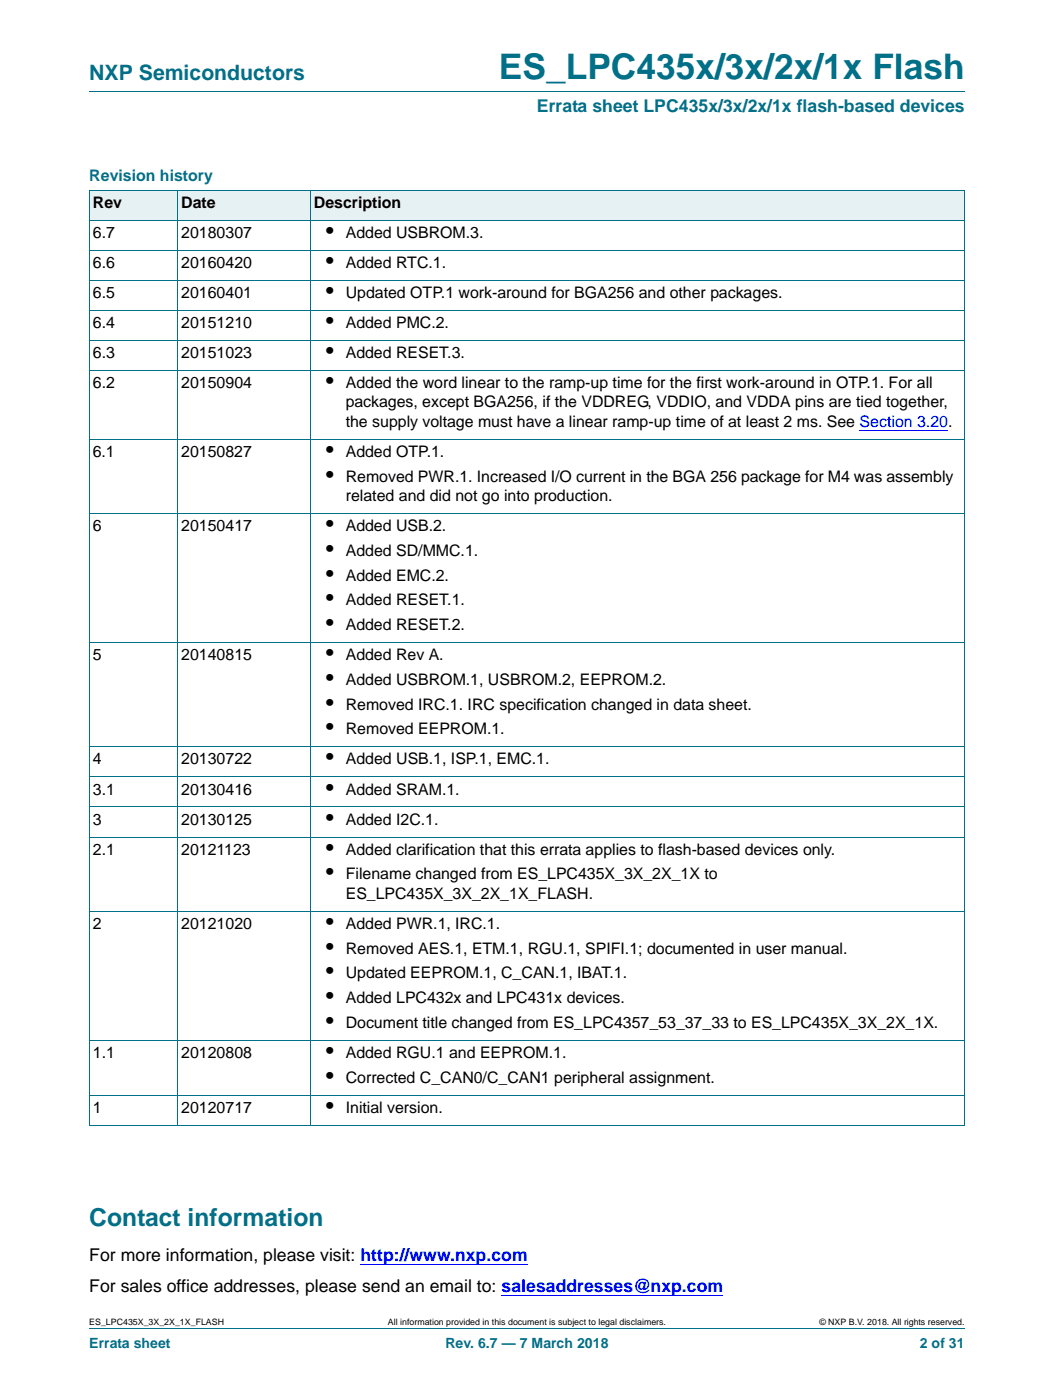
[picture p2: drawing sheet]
<svg xmlns="http://www.w3.org/2000/svg" width="210mm" height="279mm" viewBox="0 0 210 279" stroke-linecap="round" stroke-linejoin="round" font-family="sans-serif">
<defs><g id="words">
<text font-size="7" fill="#007088" x="99.5" y="15.8">ES_LPC435x/3x/2x/1x Flash</text>
<text font-size="4.9" fill="#007088" x="17.8" y="244.8">Contact information</text>
<text font-size="4.2" fill="#007088" x="17.8" y="16">NXP Semiconductors</text>
<g font-size="4.2">
<text x="65.1" y="47.4">•</text>
<text x="65.1" y="53.4">•</text>
<text x="65.1" y="59.4">•</text>
<text x="65.1" y="65.4">•</text>
<text x="65.1" y="71.4">•</text>
<text x="65.1" y="77.4">•</text>
<text x="65.1" y="91.2">•</text>
<text x="65.1" y="96.1">•</text>
<text x="65.1" y="106">•</text>
<text x="65.1" y="111">•</text>
<text x="65.1" y="115.9">•</text>
<text x="65.1" y="120.8">•</text>
<text x="65.1" y="125.8">•</text>
<text x="65.1" y="131.8">•</text>
<text x="65.1" y="136.7">•</text>
<text x="65.1" y="141.6">•</text>
<text x="65.1" y="146.6">•</text>
<text x="65.1" y="152.6">•</text>
<text x="65.1" y="158.6">•</text>
<text x="65.1" y="164.6">•</text>
<text x="65.1" y="170.6">•</text>
<text x="65.1" y="175.5">•</text>
<text x="65.1" y="185.4">•</text>
<text x="65.1" y="190.3">•</text>
<text x="65.1" y="195.3">•</text>
<text x="65.1" y="200.2">•</text>
<text x="65.1" y="205.1">•</text>
<text x="65.1" y="211.1">•</text>
<text x="65.1" y="216.1">•</text>
<text x="65.1" y="222.1">•</text>
</g>
<text font-size="3.5" fill="#007088" x="107.1" y="22.3">Errata sheet LPC435x/3x/2x/1x flash-based devices</text>
<g font-size="3.5">
<text x="17.8" y="251.6">For more information, please visit: http://www.nxp.com</text>
<text x="17.8" y="257.8">For sales office addresses, please send an email to: salesaddresses@nxp.com</text>
</g>
<text font-size="3.2" fill="#007088" x="17.8" y="36.2">Revision history</text>
<g font-size="3.2">
<text x="18.5" y="41.4">Rev</text>
<text x="36.2" y="41.4">Date</text>
<text x="62.6" y="41.4">Description</text>
<text x="18.5" y="47.4">6.7</text>
<text x="36.2" y="47.4">20180307</text>
<text x="69" y="47.4">Added USBROM.3.</text>
<text x="18.5" y="53.4">6.6</text>
<text x="36.2" y="53.4">20160420</text>
<text x="69" y="53.4">Added RTC.1.</text>
<text x="18.5" y="59.4">6.5</text>
<text x="36.2" y="59.4">20160401</text>
<text x="69" y="59.4">Updated OTP.1 work-around for BGA256 and other packages.</text>
<text x="18.5" y="65.4">6.4</text>
<text x="36.2" y="65.4">20151210</text>
<text x="69" y="65.4">Added PMC.2.</text>
<text x="18.5" y="71.4">6.3</text>
<text x="36.2" y="71.4">20151023</text>
<text x="69" y="71.4">Added RESET.3.</text>
<text x="18.5" y="77.4">6.2</text>
<text x="36.2" y="77.4">20150904</text>
<text x="69" y="77.4">Added the word linear to the ramp-up time for the first work-around in OTP.1. For all</text>
<text x="69" y="81.3">packages, except BGA256, if the VDDREG, VDDIO, and VDDA pins are tied together,</text>
<text x="69" y="85.2">the supply voltage must have a linear ramp-up time of at least 2 ms. See Section 3.20.</text>
<text x="18.5" y="91.2">6.1</text>
<text x="36.2" y="91.2">20150827</text>
<text x="69" y="91.2">Added OTP.1.</text>
<text x="69" y="96.1">Removed PWR.1. Increased I/O current in the BGA 256 package for M4 was assembly</text>
<text x="69" y="100">related and did not go into production.</text>
<text x="18.5" y="106">6</text>
<text x="36.2" y="106">20150417</text>
<text x="69" y="106">Added USB.2.</text>
<text x="69" y="111">Added SD/MMC.1.</text>
<text x="69" y="115.9">Added EMC.2.</text>
<text x="69" y="120.8">Added RESET.1.</text>
<text x="69" y="125.8">Added RESET.2.</text>
<text x="18.5" y="131.8">5</text>
<text x="36.2" y="131.8">20140815</text>
<text x="69" y="131.8">Added Rev A.</text>
<text x="69" y="136.7">Added USBROM.1, USBROM.2, EEPROM.2.</text>
<text x="69" y="141.6">Removed IRC.1. IRC specification changed in data sheet.</text>
<text x="69" y="146.6">Removed EEPROM.1.</text>
<text x="18.5" y="152.6">4</text>
<text x="36.2" y="152.6">20130722</text>
<text x="69" y="152.6">Added USB.1, ISP.1, EMC.1.</text>
<text x="18.5" y="158.6">3.1</text>
<text x="36.2" y="158.6">20130416</text>
<text x="69" y="158.6">Added SRAM.1.</text>
<text x="18.5" y="164.6">3</text>
<text x="36.2" y="164.6">20130125</text>
<text x="69" y="164.6">Added I2C.1.</text>
<text x="18.5" y="170.6">2.1</text>
<text x="36.2" y="170.6">20121123</text>
<text x="69" y="170.6">Added clarification that this errata applies to flash-based devices only.</text>
<text x="69" y="175.5">Filename changed from ES_LPC435X_3X_2X_1X to</text>
<text x="69" y="179.4">ES_LPC435X_3X_2X_1X_FLASH.</text>
<text x="18.5" y="185.4">2</text>
<text x="36.2" y="185.4">20121020</text>
<text x="69" y="185.4">Added PWR.1, IRC.1.</text>
<text x="69" y="190.3">Removed AES.1, ETM.1, RGU.1, SPIFI.1; documented in user manual.</text>
<text x="69" y="195.3">Updated EEPROM.1, C_CAN.1, IBAT.1.</text>
<text x="69" y="200.2">Added LPC432x and LPC431x devices.</text>
<text x="69" y="205.1">Document title changed from ES_LPC4357_53_37_33 to ES_LPC435X_3X_2X_1X.</text>
<text x="18.5" y="211.1">1.1</text>
<text x="36.2" y="211.1">20120808</text>
<text x="69" y="211.1">Added RGU.1 and EEPROM.1.</text>
<text x="69" y="216.1">Corrected C_CAN0/C_CAN1 peripheral assignment.</text>
<text x="18.5" y="222.1">1</text>
<text x="36.2" y="222.1">20120717</text>
<text x="69" y="222.1">Initial version.</text>
</g>
<g font-size="2.8" fill="#007088">
<text x="17.8" y="269.1">Errata sheet</text>
<text x="88.8" y="269.1">Rev. 6.7 — 7 March 2018</text>
<text x="183.5" y="269.1">2 of 31</text>
</g>
<g font-size="1.8">
<text x="17.8" y="264.5">ES_LPC435X_3X_2X_1X_FLASH</text>
<text x="77.4" y="264.5">All information provided in this document is subject to legal disclaimers.</text>
<text x="163.4" y="264.5">© NXP B.V. 2018. All rights reserved.</text>
</g>
</g></defs>
<path d="M17.8 18.2h174.6M17.8 265.1h174.6" fill="none" stroke="#007088" stroke-width=".2"/>
<path d="M71.9 252.3h33.4M100.1 258.5h44.2" fill="none" stroke="#00f" stroke-width=".2"/>
<g fill="#e6f1f4">
<path d="M17.8 37.9h17.6v6h-17.6z"/>
<path d="M35.4 37.9h26.5v6h-26.5z"/>
<path d="M61.9 37.9h130.5v6h-130.5z"/>
</g>
<path d="M171.5 85.9h17.6" fill="none" stroke="#00f" stroke-width=".2"/>
<g fill="none" stroke="#007088" stroke-width=".2">
<path d="M17.8 37.9h174.7M17.8 38v186.5M35.5 37.9v186.7M61.9 37.9v186.7M192.5 38v186.5M17.8 43.9h174.7M17.8 49.9h174.7M17.8 55.9h174.7M17.8 61.9h174.7M17.8 67.9h174.7M17.8 73.9h174.7M17.8 87.7h174.7"/>
<path d="M17.8 102.5h174.7M17.8 128.2h174.7M17.8 149.1h174.7M17.8 155.1h174.7M17.8 161h174.7M17.8 167.1h174.7M17.8 181.9h174.7M17.8 207.6h174.7M17.8 218.6h174.7M17.8 224.5h174.7"/>
</g>
<use href="#words"/>
</svg>
